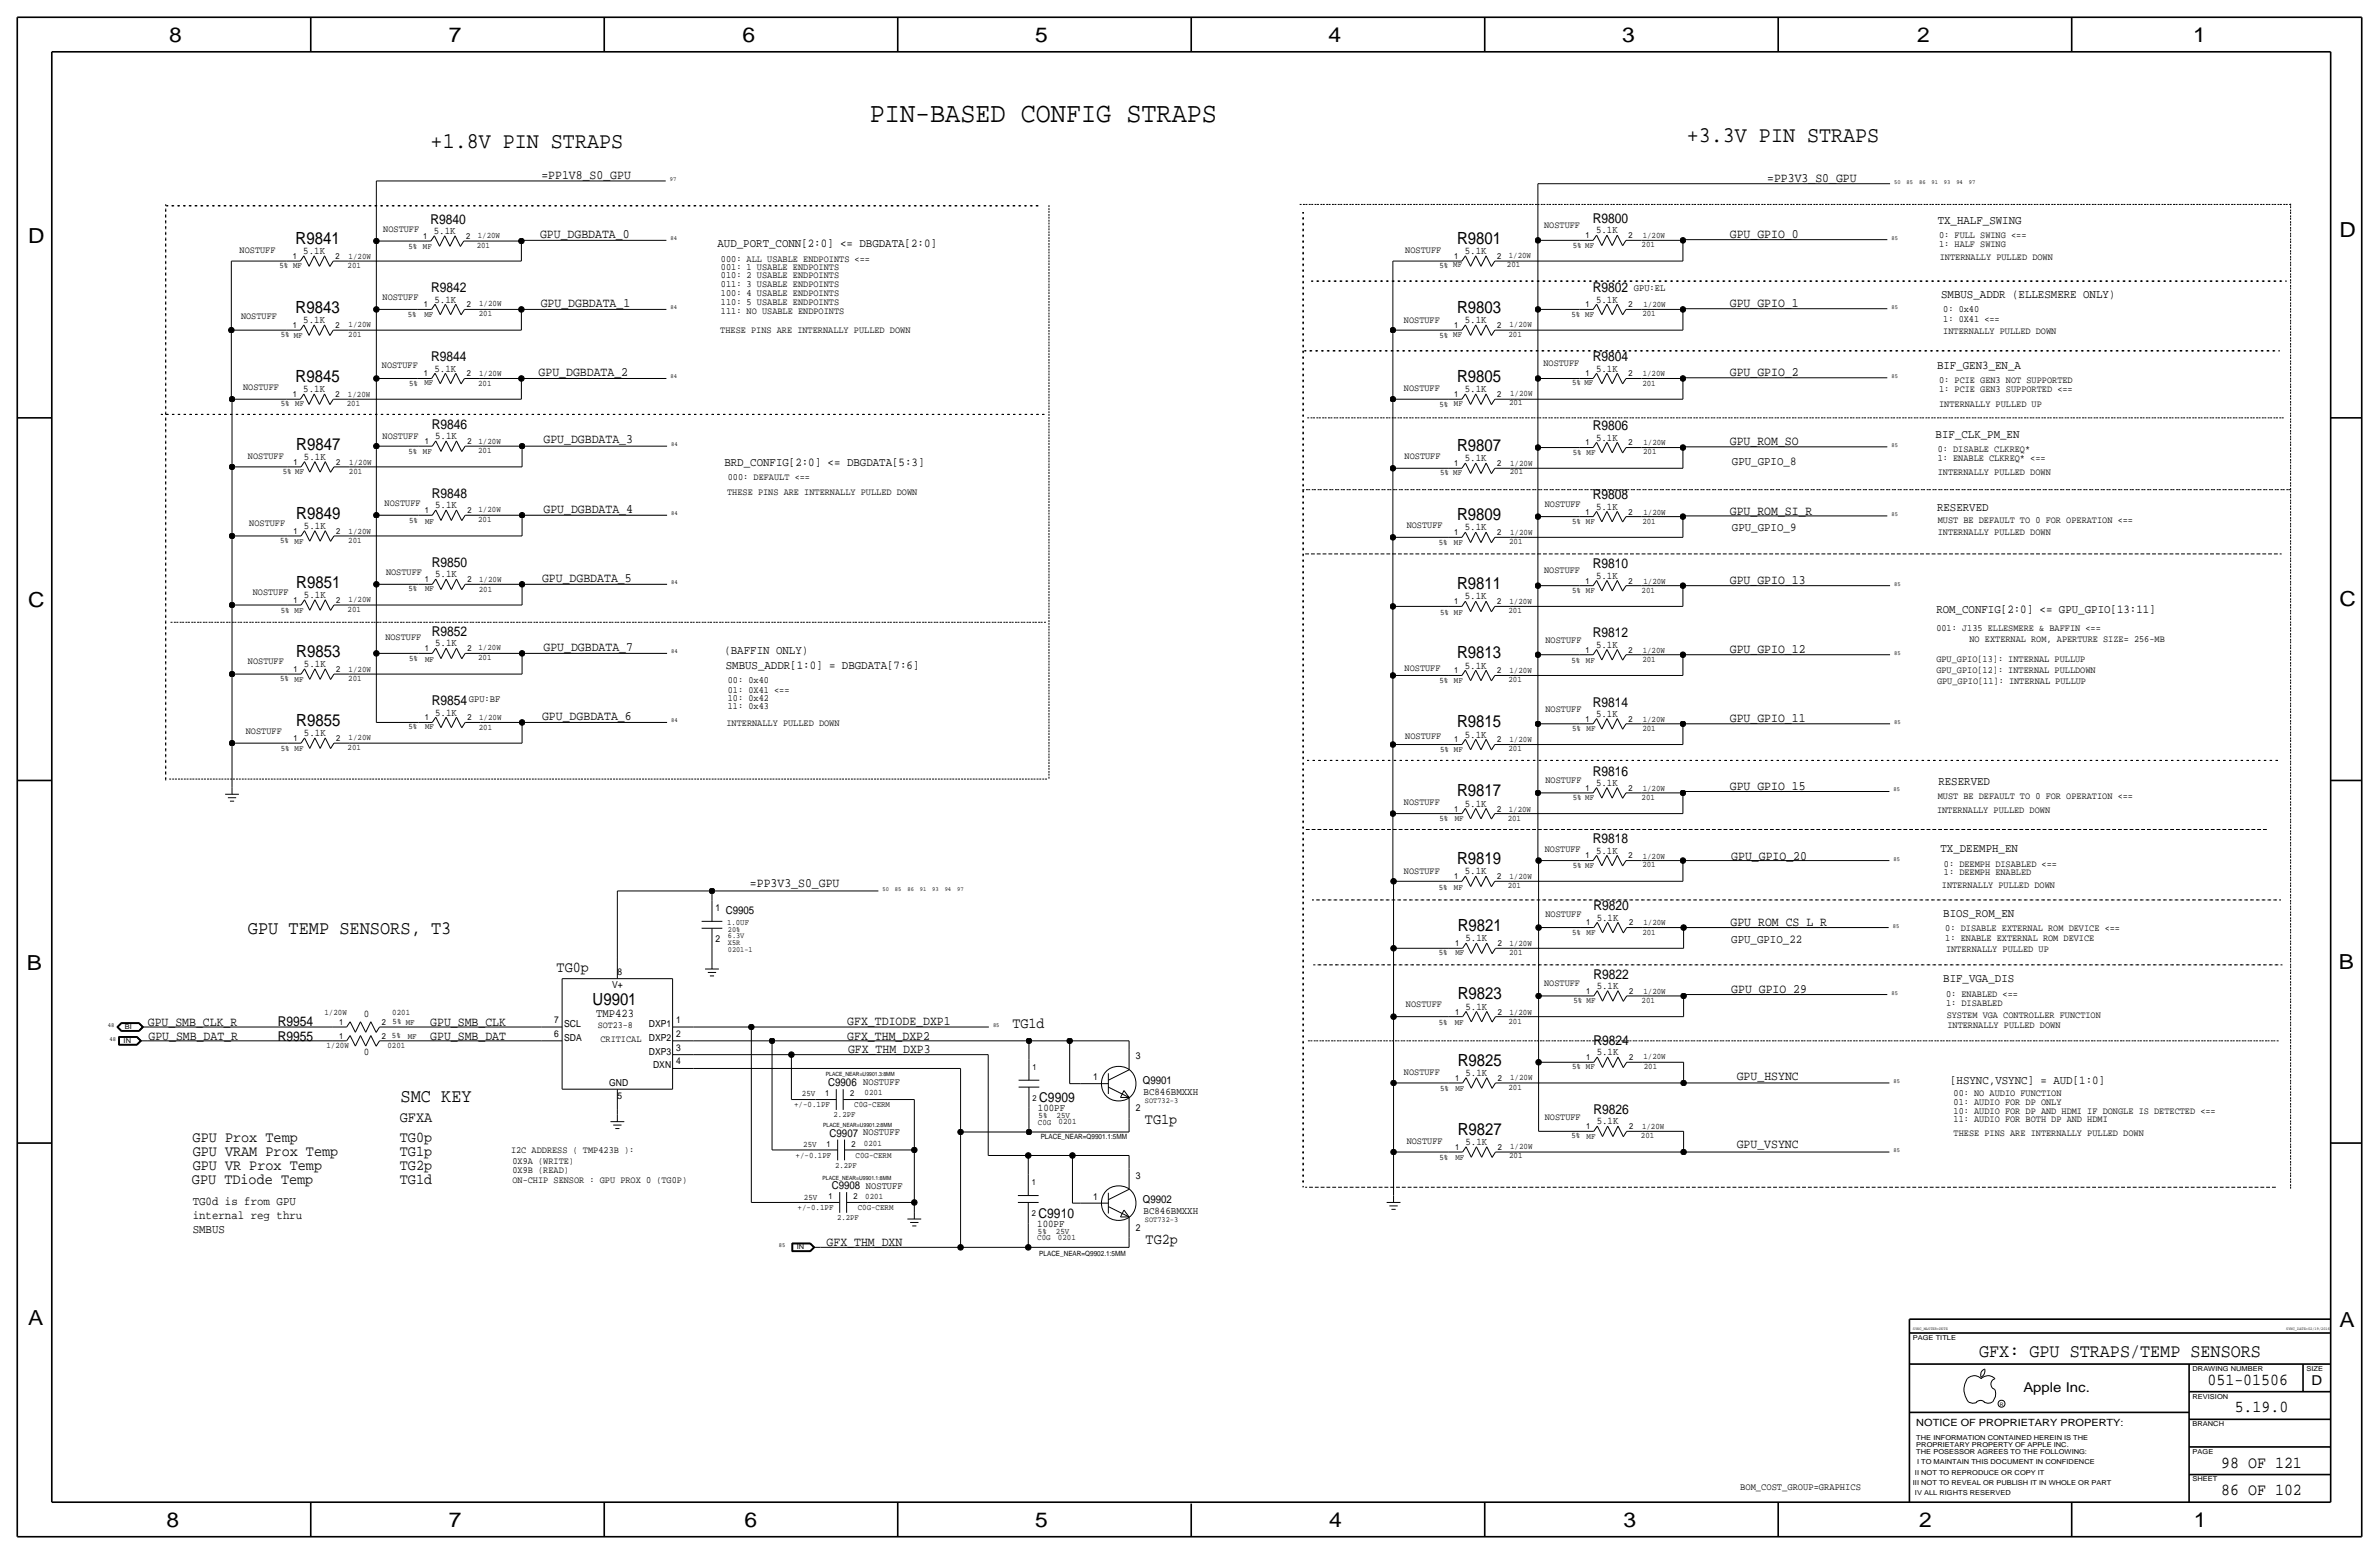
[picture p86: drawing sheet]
<svg xmlns="http://www.w3.org/2000/svg" width="875mm" height="572mm" viewBox="0 0 875 572" stroke-linecap="round" stroke-linejoin="round" font-family="sans-serif">
<defs><g id="words">
<text font-size="10.4" x="319.9" y="44.7">PIN-BASED CONFIG STRAPS</text>
<g font-size="8.3">
<text x="620.4" y="52.3">+3.3V PIN STRAPS</text>
<text x="158.4" y="54.6">+1.8V PIN STRAPS</text>
</g>
<g font-size="7.6">
<text x="62.2" y="15.5">8</text>
<text x="165.1" y="15.5">7</text>
<text x="273" y="15.5">6</text>
<text x="380.7" y="15.5">5</text>
<text x="488.7" y="15.5">4</text>
<text x="596.6" y="15.5">3</text>
<text x="705.1" y="15.5">2</text>
<text x="806.7" y="15.5">1</text>
<text x="10.4" y="89.4">D</text>
<text x="860.5" y="87.1">D</text>
<text x="10.4" y="223.3">C</text>
<text x="860.6" y="222.8">C</text>
<text x="9.9" y="356.6">B</text>
<text x="860.3" y="356.4">B</text>
<text x="10.4" y="487.4">A</text>
<text x="860.6" y="488.2">A</text>
<text x="61.2" y="561.6">8</text>
<text x="165.1" y="561.6">7</text>
<text x="273.8" y="561.6">6</text>
<text x="380.7" y="561.6">5</text>
<text x="488.9" y="561.6">4</text>
<text x="597.2" y="561.6">3</text>
<text x="705.9" y="561.6">2</text>
<text x="806.9" y="561.6">1</text>
</g>
<g font-size="7">
<text x="91.2" y="343.7">GPU TEMP SENSORS, T3</text>
<text x="147.3" y="405.4">SMC KEY</text>
</g>
<text font-size="6.9" x="728" y="499.1">GFX: GPU STRAPS/TEMP SENSORS</text>
<g font-size="6.2">
<text x="108.7" y="89.7">R9841</text>
<text x="536" y="89.7">R9801</text>
<text x="108.7" y="115.1">R9843</text>
<text x="536" y="115.1">R9803</text>
<text x="108.7" y="140.5">R9845</text>
<text x="536" y="140.5">R9805</text>
<text x="109" y="165.4">R9847</text>
<text x="536" y="165.9">R9807</text>
<text x="109" y="190.8">R9849</text>
<text x="536" y="191.3">R9809</text>
<text x="109" y="216.2">R9851</text>
<text x="536" y="216.7">R9811</text>
<text x="109" y="241.6">R9853</text>
<text x="536" y="242.1">R9813</text>
<text x="109" y="267">R9855</text>
<text x="536" y="267.5">R9815</text>
<text x="536" y="292.9">R9817</text>
<text x="536" y="317.8">R9819</text>
<text x="536.2" y="342.4">R9821</text>
<text x="218" y="369.6">U9901</text>
<text x="536.2" y="367.5">R9823</text>
<text x="536.2" y="391.9">R9825</text>
<text x="536.2" y="417.3">R9827</text>
<text x="811.9" y="509.3">051-01506</text>
<text x="822" y="519.4">5.19.0</text>
<text x="817" y="539.7">98 OF 121</text>
<text x="817" y="549.9">86 OF 102</text>
</g>
<g font-size="5.6">
<text x="204.7" y="357.4">TG0p</text>
<text x="372.4" y="377.9">TG1d</text>
<text x="147.1" y="412.5">GFXA</text>
<text x="421.1" y="413.5">TG1p</text>
<text x="70.9" y="420.1">GPU Prox Temp</text>
<text x="70.9" y="425.2">GPU VRAM Prox Temp</text>
<text x="147.1" y="420.1">TG0p</text>
<text x="147.1" y="425.2">TG1p</text>
<text x="70.9" y="430.3">GPU VR Prox Temp</text>
<text x="147.1" y="430.3">TG2p</text>
<text x="70.6" y="435.4">GPU TDiode Temp</text>
<text x="147.1" y="435.4">TG1d</text>
<text x="421.4" y="457.5">TG2p</text>
</g>
<g font-size="5">
<text x="158.3" y="82.3">R9840</text>
<text x="585.8" y="82">R9800</text>
<text x="158.6" y="107.4">R9842</text>
<text x="585.8" y="107.4">R9802</text>
<text x="158.6" y="132.8">R9844</text>
<text x="585.8" y="132.8">R9804</text>
<text x="158.8" y="157.7">R9846</text>
<text x="585.8" y="158.2">R9806</text>
<text x="158.8" y="183.1">R9848</text>
<text x="585.8" y="183.6">R9808</text>
<text x="158.8" y="208.5">R9850</text>
<text x="585.8" y="209">R9810</text>
<text x="158.8" y="233.9">R9852</text>
<text x="585.8" y="234.4">R9812</text>
<text x="158.8" y="259.3">R9854</text>
<text x="585.8" y="259.8">R9814</text>
<text x="585.8" y="285.2">R9816</text>
<text x="585.8" y="310.1">R9818</text>
<text x="586.1" y="334.8">R9820</text>
<text x="586.1" y="359.9">R9822</text>
<text x="102.2" y="377.4">R9954</text>
<text x="102.2" y="382.8">R9955</text>
<text x="586.1" y="384.3">R9824</text>
<text x="382.3" y="405.4">C9909</text>
<text x="586.1" y="409.7">R9826</text>
<text x="382" y="447.8">C9910</text>
<text x="850.2" y="509.3">D</text>
<text x="744.2" y="511.8">Apple Inc.</text>
</g>
<g font-size="4.7">
<text x="199.1" y="65.8">=PP1V8_S0_GPU</text>
<text x="650" y="66.8">=PP3V3_S0_GPU</text>
<text x="198.6" y="87.6">GPU_DGBDATA_0</text>
<text x="636.3" y="87.6">GPU_GPIO_0</text>
<text x="198.9" y="112.8">GPU_DGBDATA_1</text>
<text x="636.3" y="113">GPU_GPIO_1</text>
<text x="198.1" y="138.2">GPU_DGBDATA_2</text>
<text x="636.3" y="138.4">GPU_GPIO_2</text>
<text x="199.9" y="162.8">GPU_DGBDATA_3</text>
<text x="636.3" y="163.8">GPU_ROM_SO</text>
<text x="199.9" y="188.7">GPU_DGBDATA_4</text>
<text x="636.3" y="189.2">GPU_ROM_SI_R</text>
<text x="199.4" y="213.9">GPU_DGBDATA_5</text>
<text x="636.3" y="214.9">GPU_GPIO_13</text>
<text x="199.9" y="239.5">GPU_DGBDATA_7</text>
<text x="636.3" y="240.3">GPU_GPIO_12</text>
<text x="199.4" y="264.7">GPU_DGBDATA_6</text>
<text x="636.3" y="265.7">GPU_GPIO_11</text>
<text x="636.3" y="290.6">GPU_GPIO_15</text>
<text x="636.8" y="316.2">GPU_GPIO_20</text>
<text x="275.8" y="326.1">=PP3V3_S0_GPU</text>
<text x="636.5" y="340.6">GPU_ROM_CS_L_R</text>
<text x="636.8" y="365.3">GPU_GPIO_29</text>
<text x="54.4" y="377.4">GPU_SMB_CLK_R</text>
<text x="158.2" y="377.4">GPU_SMB_CLK</text>
<text x="311.7" y="376.9">GFX_TDIODE_DXP1</text>
<text x="54.6" y="382.5">GPU_SMB_DAT_R</text>
<text x="158.2" y="382.5">GPU_SMB_DAT</text>
<text x="311.7" y="382.5">GFX_THM_DXP2</text>
<text x="311.9" y="387.1">GFX_THM_DXP3</text>
<text x="638.8" y="397.3">GPU_HSYNC</text>
<text x="638.8" y="422.1">GPU_VSYNC</text>
<text x="304" y="458.2">GFX_THM_DXN</text>
</g>
<g font-size="4.4">
<text x="712.7" y="82.6">TX_HALF_SWING</text>
<text x="263.9" y="90.9">AUD_PORT_CONN[2:0] &lt;= DBGDATA[2:0]</text>
<text x="714" y="109.7">SMBUS_ADDR (ELLESMERE ONLY)</text>
<text x="712.5" y="135.6">BIF_GEN3_EN_A</text>
<text x="712" y="161">BIF_CLK_PM_EN</text>
<text x="266.4" y="171.2">BRD_CONFIG[2:0] &lt;= DBGDATA[5:3]</text>
<text x="637" y="170.9">GPU_GPIO_8</text>
<text x="712.5" y="188">RESERVED</text>
<text x="637" y="195.3">GPU_GPIO_9</text>
<text x="712.2" y="225.6">ROM_CONFIG[2:0] &lt;= GPU_GPIO[13:11]</text>
<text x="266.4" y="240.5">(BAFFIN ONLY)</text>
<text x="267" y="246.1">SMBUS_ADDR[1:0] = DBGDATA[7:6]</text>
<text x="713" y="288.8">RESERVED</text>
<text x="713.7" y="313.4">TX_DEEMPH_EN</text>
<text x="714.8" y="337.3">BIOS_ROM_EN</text>
<text x="636.8" y="347">GPU_GPIO_22</text>
<text x="714.8" y="361.2">BIF_VGA_DIS</text>
<text x="219.3" y="374.1">TMP423</text>
<text x="717.3" y="398.5">[HSYNC,VSYNC] = AUD[1:0]</text>
<text x="70.9" y="443.2">TG0d is from GPU</text>
<text x="70.9" y="448.3">internal reg thru</text>
<text x="70.9" y="453.4">SMBUS</text>
</g>
<g font-size="4">
<text x="267" y="336.3">C9905</text>
<text x="304.6" y="399.5">C9906 NOSTUFF</text>
<text x="420.4" y="398.5">Q9901</text>
<text x="305.2" y="418.1">C9907 NOSTUFF</text>
<text x="305.9" y="437.4">C9908 NOSTUFF</text>
<text x="420.4" y="442.5">Q9902</text>
</g>
<g font-size="3.8">
<text x="159.6" y="86.1">5.1K</text>
<text x="587" y="85.9">5.1K</text>
<text x="111.5" y="93.5">5.1K</text>
<text x="538.8" y="93.5">5.1K</text>
<text x="159.8" y="111.3">5.1K</text>
<text x="587" y="111.3">5.1K</text>
<text x="111.5" y="118.9">5.1K</text>
<text x="538.8" y="118.9">5.1K</text>
<text x="159.8" y="136.7">5.1K</text>
<text x="587" y="136.7">5.1K</text>
<text x="111.5" y="144.3">5.1K</text>
<text x="538.8" y="144.3">5.1K</text>
<text x="160.1" y="161.5">5.1K</text>
<text x="587" y="162.1">5.1K</text>
<text x="111.8" y="169.2">5.1K</text>
<text x="538.8" y="169.7">5.1K</text>
<text x="160.1" y="186.9">5.1K</text>
<text x="587" y="187.5">5.1K</text>
<text x="111.8" y="194.6">5.1K</text>
<text x="538.8" y="195.1">5.1K</text>
<text x="160.1" y="212.3">5.1K</text>
<text x="587" y="212.9">5.1K</text>
<text x="111.8" y="220">5.1K</text>
<text x="538.8" y="220.5">5.1K</text>
<text x="160.1" y="237.7">5.1K</text>
<text x="587" y="238.3">5.1K</text>
<text x="111.8" y="245.4">5.1K</text>
<text x="538.8" y="245.9">5.1K</text>
<text x="160.1" y="263.1">5.1K</text>
<text x="587" y="263.7">5.1K</text>
<text x="111.8" y="270.8">5.1K</text>
<text x="538.8" y="271.3">5.1K</text>
<text x="587" y="289.1">5.1K</text>
<text x="538.8" y="296.7">5.1K</text>
<text x="587" y="313.9">5.1K</text>
<text x="538.8" y="321.6">5.1K</text>
<text x="587.3" y="338.6">5.1K</text>
<text x="539" y="346.2">5.1K</text>
<text x="587.3" y="363.7">5.1K</text>
<text x="539" y="371.3">5.1K</text>
<text x="133.9" y="373.9">0</text>
<text x="133.9" y="387.9">0</text>
<text x="587.3" y="388.1">5.1K</text>
<text x="539" y="395.7">5.1K</text>
<text x="420.6" y="402.6">BC846BMXXH</text>
<text x="381.8" y="408.7">100PF</text>
<text x="587.3" y="413.5">5.1K</text>
<text x="539" y="421.1">5.1K</text>
<text x="420.6" y="446.6">BC846BMXXH</text>
<text x="381.5" y="451.1">100PF</text>
</g>
<text font-size="3.7" x="704.8" y="524.5">NOTICE OF PROPRIETARY PROPERTY:</text>
<g font-size="3.6">
<text x="601" y="106.9">GPU:EL</text>
<text x="172.5" y="258.1">GPU:BF</text>
<text x="640.1" y="548.1">BOM_COST_GROUP=GRAPHICS</text>
</g>
<g font-size="3.5">
<text x="567.9" y="83.8">NOSTUFF</text>
<text x="141" y="85.3">NOSTUFF</text>
<text x="713.2" y="87.4">0: FULL SWING &lt;==</text>
<text x="88.1" y="93">NOSTUFF</text>
<text x="516.9" y="93">NOSTUFF</text>
<text x="713.2" y="90.9">1: HALF SWING</text>
<text x="713.5" y="95.5">INTERNALLY PULLED DOWN</text>
<text x="265.2" y="96.3">000: ALL USABLE ENDPOINTS &lt;==</text>
<text x="265.2" y="99.3">001: 1 USABLE ENDPOINTS</text>
<text x="265.2" y="105.4">011: 3 USABLE ENDPOINTS</text>
<text x="265.2" y="102.4">010: 2 USABLE ENDPOINTS</text>
<text x="140.7" y="110.5">NOSTUFF</text>
<text x="265.2" y="112">110: 5 USABLE ENDPOINTS</text>
<text x="265.2" y="108.7">100: 4 USABLE ENDPOINTS</text>
<text x="88.6" y="117.3">NOSTUFF</text>
<text x="265.2" y="115.6">111: NO USABLE ENDPOINTS</text>
<text x="516.4" y="118.9">NOSTUFF</text>
<text x="714.8" y="114.8">0: 0x40</text>
<text x="714.8" y="118.4">1: 0X41 &lt;==</text>
<text x="264.9" y="122.4">THESE PINS ARE INTERNALLY PULLED DOWN</text>
<text x="714.8" y="122.9">INTERNALLY PULLED DOWN</text>
<text x="140.5" y="135.4">NOSTUFF</text>
<text x="567.7" y="134.6">NOSTUFF</text>
<text x="89.4" y="143.5">NOSTUFF</text>
<text x="516.4" y="143.8">NOSTUFF</text>
<text x="713.2" y="140.7">0: PCIE GEN3 NOT SUPPORTED</text>
<text x="713.2" y="144.3">1: PCIE GEN3 SUPPORTED &lt;==</text>
<text x="713.2" y="149.6">INTERNALLY PULLED UP</text>
<text x="140.7" y="161.3">NOSTUFF</text>
<text x="712.7" y="166.1">0: DISABLE CLKREQ*</text>
<text x="91.2" y="168.9">NOSTUFF</text>
<text x="516.6" y="168.7">NOSTUFF</text>
<text x="712.7" y="169.7">1: ENABLE CLKREQ* &lt;==</text>
<text x="267.7" y="176.5">000: DEFAULT &lt;==</text>
<text x="712.7" y="174.7">INTERNALLY PULLED DOWN</text>
<text x="141.5" y="185.9">NOSTUFF</text>
<text x="267.5" y="181.9">THESE PINS ARE INTERNALLY PULLED DOWN</text>
<text x="568.2" y="186.4">NOSTUFF</text>
<text x="91.7" y="193.5">NOSTUFF</text>
<text x="517.4" y="194.1">NOSTUFF</text>
<text x="712.7" y="192.3">MUST BE DEFAULT TO 0 FOR OPERATION &lt;==</text>
<text x="712.7" y="196.8">INTERNALLY PULLED DOWN</text>
<text x="142" y="211.3">NOSTUFF</text>
<text x="567.9" y="210.8">NOSTUFF</text>
<text x="93" y="218.7">NOSTUFF</text>
<text x="712.2" y="232.2">001: J135 ELLESMERE &amp; BAFFIN &lt;==</text>
<text x="141.7" y="235.2">NOSTUFF</text>
<text x="568.5" y="236.5">NOSTUFF</text>
<text x="724.4" y="236">NO EXTERNAL ROM, APERTURE SIZE= 256-MB</text>
<text x="91.2" y="244.3">NOSTUFF</text>
<text x="712.2" y="243.6">GPU_GPIO[13]: INTERNAL PULLUP</text>
<text x="267.7" y="251.2">00: 0x40</text>
<text x="516.6" y="246.9">NOSTUFF</text>
<text x="712.2" y="247.7">GPU_GPIO[12]: INTERNAL PULLDOWN</text>
<text x="712.5" y="251.5">GPU_GPIO[11]: INTERNAL PULLUP</text>
<text x="267.7" y="254.8">01: 0X41 &lt;==</text>
<text x="267.7" y="257.8">10: 0x42</text>
<text x="267.7" y="260.9">11: 0x43</text>
<text x="568.5" y="261.9">NOSTUFF</text>
<text x="267.2" y="267">INTERNALLY PULLED DOWN</text>
<text x="90.4" y="270">NOSTUFF</text>
<text x="516.9" y="271.8">NOSTUFF</text>
<text x="568.5" y="287.8">NOSTUFF</text>
<text x="712.7" y="293.9">MUST BE DEFAULT TO 0 FOR OPERATION &lt;==</text>
<text x="516.4" y="296.2">NOSTUFF</text>
<text x="712.5" y="299">INTERNALLY PULLED DOWN</text>
<text x="568.2" y="313.2">NOSTUFF</text>
<text x="516.4" y="321.6">NOSTUFF</text>
<text x="715" y="321.8">1: DEEMPH ENABLED</text>
<text x="715" y="318.8">0: DEEMPH DISABLED &lt;==</text>
<text x="714.2" y="326.4">INTERNALLY PULLED DOWN</text>
<text x="263.1" y="335">1</text>
<text x="568.5" y="337.3">NOSTUFF</text>
<text x="263.1" y="346.5">2</text>
<text x="715.5" y="342.4">0: DISABLE EXTERNAL ROM DEVICE &lt;==</text>
<text x="715.5" y="345.9">1: ENABLE EXTERNAL ROM DEVICE</text>
<text x="715.8" y="350.3">INTERNALLY PULLED UP</text>
<text x="227.1" y="358.4">8</text>
<text x="225.1" y="363.2">V+</text>
<text x="567.9" y="362.7">NOSTUFF</text>
<text x="517.1" y="370.3">NOSTUFF</text>
<text x="715.8" y="366.5">0: ENABLED &lt;==</text>
<text x="715.8" y="370.1">1: DISABLED</text>
<text x="203.8" y="376.2">7</text>
<text x="207.5" y="377.7">SCL</text>
<text x="238.7" y="377.7">DXP1</text>
<text x="248.7" y="376.2">1</text>
<text x="716" y="374.4">SYSTEM VGA CONTROLLER FUNCTION</text>
<text x="716.3" y="378">INTERNALLY PULLED DOWN</text>
<text x="203.8" y="381.3">6</text>
<text x="207.5" y="382.8">SDA</text>
<text x="219.8" y="378.2">SOT23-8</text>
<text x="220.8" y="383">CRITICAL</text>
<text x="238.7" y="382.8">DXP2</text>
<text x="248.7" y="381.3">2</text>
<text x="238.7" y="387.9">DXP3</text>
<text x="248.7" y="386.3">3</text>
<text x="417.8" y="389.6">3</text>
<text x="240.2" y="392.9">DXN</text>
<text x="248.7" y="391.4">4</text>
<text x="516.4" y="395.5">NOSTUFF</text>
<text x="224.1" y="399.3">GND</text>
<text x="402.1" y="397.3">1</text>
<text x="227.1" y="404.1">5</text>
<text x="718.6" y="406.4">01: AUDIO FOR DP ONLY</text>
<text x="718.6" y="403.1">00: NO AUDIO FUNCTION</text>
<text x="417.8" y="408.7">2</text>
<text x="568.2" y="412">NOSTUFF</text>
<text x="718.6" y="409.7">10: AUDIO FOR DP AND HDMI IF DONGLE IS DETECTED &lt;==</text>
<text x="718.6" y="412.8">11: AUDIO FOR BOTH DP AND HDMI</text>
<text x="718.6" y="417.8">THESE PINS ARE INTERNALLY PULLED DOWN</text>
<text x="188" y="424.2">I2C ADDRESS ( TMP423B ):</text>
<text x="517.4" y="420.6">NOSTUFF</text>
<text x="188.5" y="428.2">0X9A (WRITE)</text>
<text x="188.5" y="431.3">0X9B (READ)</text>
<text x="188.5" y="435.1">ON-CHIP SENSOR : GPU PROX 0 (TG0P)</text>
<text x="417.8" y="433.6">3</text>
<text x="402.1" y="441.2">1</text>
<text x="417.8" y="452.6">2</text>
</g>
<g font-size="3.1">
<text x="155.7" y="87.9">1</text>
<text x="171.4" y="87.9">2</text>
<text x="175.7" y="87.4">1/20W</text>
<text x="583.2" y="87.6">1</text>
<text x="598.9" y="87.6">2</text>
<text x="604.2" y="87.4">1/20W</text>
<text x="107.7" y="95.3">1</text>
<text x="123.4" y="95.3">2</text>
<text x="128.2" y="95.3">1/20W</text>
<text x="150.2" y="91.4">5% MF</text>
<text x="175.3" y="91.2">201</text>
<text x="534.9" y="95.3">1</text>
<text x="550.7" y="95.3">2</text>
<text x="554.9" y="95">1/20W</text>
<text x="578.5" y="91.2">5% MF</text>
<text x="603.8" y="90.9">201</text>
<text x="102.7" y="98.6">5% MF</text>
<text x="127.8" y="98.6">201</text>
<text x="529.5" y="98.6">5% MF</text>
<text x="554.3" y="98.3">201</text>
<text x="156" y="113">1</text>
<text x="171.7" y="113">2</text>
<text x="176.2" y="112.5">1/20W</text>
<text x="583.2" y="113">1</text>
<text x="598.9" y="113">2</text>
<text x="604.5" y="112.8">1/20W</text>
<text x="150" y="116.6">5%</text>
<text x="156.1" y="116.6">MF</text>
<text x="176.1" y="116.3">201</text>
<text x="578" y="116.6">5% MF</text>
<text x="604.1" y="116.3">201</text>
<text x="103.3" y="124">5% MF</text>
<text x="107.7" y="120.6">1</text>
<text x="123.4" y="120.6">2</text>
<text x="128.1" y="124">201</text>
<text x="128.2" y="120.4">1/20W</text>
<text x="529.5" y="124.2">5% MF</text>
<text x="534.9" y="120.7">1</text>
<text x="550.7" y="120.7">2</text>
<text x="554.8" y="124">201</text>
<text x="555.2" y="120.4">1/20W</text>
<text x="150.5" y="142">5%</text>
<text x="156" y="138.4">1</text>
<text x="156.1" y="141.7">MF</text>
<text x="171.7" y="138.4">2</text>
<text x="175.8" y="142">201</text>
<text x="176.2" y="138.2">1/20W</text>
<text x="578.2" y="141.7">5% MF</text>
<text x="583.2" y="138.4">1</text>
<text x="598.9" y="138.4">2</text>
<text x="604.1" y="142">201</text>
<text x="604.2" y="138.2">1/20W</text>
<text x="103.3" y="149.4">5% MF</text>
<text x="107.7" y="146.1">1</text>
<text x="123.4" y="146.1">2</text>
<text x="127.6" y="149.4">201</text>
<text x="128" y="146.1">1/20W</text>
<text x="529.5" y="149.6">5% MF</text>
<text x="534.9" y="146">1</text>
<text x="550.7" y="146">2</text>
<text x="555.1" y="149.1">201</text>
<text x="555.4" y="145.8">1/20W</text>
<text x="150.2" y="166.9">5% MF</text>
<text x="156.2" y="163.3">1</text>
<text x="172" y="163.3">2</text>
<text x="175.8" y="166.6">201</text>
<text x="176" y="163.3">1/20W</text>
<text x="578.5" y="167.4">5% MF</text>
<text x="583.2" y="163.8">1</text>
<text x="598.9" y="163.8">2</text>
<text x="604.3" y="167.1">201</text>
<text x="604.5" y="163.6">1/20W</text>
<text x="107.9" y="170.9">1</text>
<text x="123.7" y="170.9">2</text>
<text x="128.5" y="170.9">1/20W</text>
<text x="534.9" y="171.5">1</text>
<text x="550.7" y="171.5">2</text>
<text x="555.4" y="171.2">1/20W</text>
<text x="104" y="174.2">5% MF</text>
<text x="128.3" y="174.2">201</text>
<text x="529.7" y="174.8">5% MF</text>
<text x="555.3" y="174.5">201</text>
<text x="156.2" y="188.7">1</text>
<text x="172" y="188.7">2</text>
<text x="176" y="188.2">1/20W</text>
<text x="583.2" y="189.2">1</text>
<text x="598.9" y="189.2">2</text>
<text x="604.5" y="189.2">1/20W</text>
<text x="107.9" y="196.3">1</text>
<text x="123.7" y="196.3">2</text>
<text x="128.2" y="196.3">1/20W</text>
<text x="150.5" y="192.3">5%</text>
<text x="156.3" y="192.5">MF</text>
<text x="175.8" y="192">201</text>
<text x="534.9" y="196.9">1</text>
<text x="550.7" y="196.9">2</text>
<text x="555.4" y="196.6">1/20W</text>
<text x="578.2" y="192.8">5% MF</text>
<text x="604.1" y="192.8">201</text>
<text x="103" y="199.6">5% MF</text>
<text x="128.1" y="199.6">201</text>
<text x="529.2" y="200.4">5%</text>
<text x="534.8" y="200.4">MF</text>
<text x="555.1" y="199.9">201</text>
<text x="156.2" y="214.1">1</text>
<text x="172" y="214.1">2</text>
<text x="176.2" y="213.9">1/20W</text>
<text x="583.2" y="214.6">1</text>
<text x="598.9" y="214.6">2</text>
<text x="604.5" y="214.6">1/20W</text>
<text x="107.9" y="221.7">1</text>
<text x="123.7" y="221.7">2</text>
<text x="128.2" y="221.5">1/20W</text>
<text x="150.2" y="217.4">5%</text>
<text x="156.3" y="217.2">MF</text>
<text x="176.1" y="217.7">201</text>
<text x="578.2" y="218.2">5% MF</text>
<text x="603.8" y="218.2">201</text>
<text x="103.3" y="225.3">5% MF</text>
<text x="127.8" y="225">201</text>
<text x="529.7" y="226.1">5% MF</text>
<text x="534.9" y="222.3">1</text>
<text x="550.7" y="222.3">2</text>
<text x="554.8" y="225.6">201</text>
<text x="555.2" y="222.3">1/20W</text>
<text x="156.2" y="239.5">1</text>
<text x="172" y="239.5">2</text>
<text x="176" y="239">1/20W</text>
<text x="150.5" y="243.1">5%</text>
<text x="156.3" y="243.3">MF</text>
<text x="175.8" y="242.8">201</text>
<text x="578" y="243.8">5% MF</text>
<text x="583.2" y="240">1</text>
<text x="598.9" y="240">2</text>
<text x="604.1" y="243.3">201</text>
<text x="604.2" y="240">1/20W</text>
<text x="103" y="250.4">5% MF</text>
<text x="107.9" y="247.1">1</text>
<text x="123.7" y="247.1">2</text>
<text x="128.1" y="250.4">201</text>
<text x="128.2" y="247.1">1/20W</text>
<text x="529.5" y="251.2">5% MF</text>
<text x="534.9" y="247.6">1</text>
<text x="550.7" y="247.6">2</text>
<text x="554.8" y="251">201</text>
<text x="555.2" y="247.6">1/20W</text>
<text x="150.2" y="268.2">5%</text>
<text x="156.2" y="264.9">1</text>
<text x="156.3" y="268">MF</text>
<text x="172" y="264.9">2</text>
<text x="176.1" y="268.5">201</text>
<text x="176.2" y="264.7">1/20W</text>
<text x="578.2" y="269">5% MF</text>
<text x="583.2" y="265.4">1</text>
<text x="598.9" y="265.4">2</text>
<text x="604.1" y="268.7">201</text>
<text x="604.2" y="265.4">1/20W</text>
<text x="107.9" y="272.5">1</text>
<text x="123.7" y="272.5">2</text>
<text x="127.8" y="275.8">201</text>
<text x="128.2" y="272.3">1/20W</text>
<text x="534.9" y="273.1">1</text>
<text x="550.7" y="273.1">2</text>
<text x="555.2" y="272.8">1/20W</text>
<text x="103.3" y="276.1">5% MF</text>
<text x="529.7" y="276.6">5% MF</text>
<text x="554.8" y="276.1">201</text>
<text x="583.2" y="290.8">1</text>
<text x="598.9" y="290.8">2</text>
<text x="604.2" y="290.8">1/20W</text>
<text x="534.9" y="298.5">1</text>
<text x="550.7" y="298.5">2</text>
<text x="554.9" y="298.5">1/20W</text>
<text x="578.5" y="294.1">5% MF</text>
<text x="603.8" y="294.1">201</text>
<text x="529.5" y="302">5%</text>
<text x="535.1" y="302">MF</text>
<text x="554.5" y="301.8">201</text>
<text x="583.2" y="315.7">1</text>
<text x="598.9" y="315.7">2</text>
<text x="604.2" y="315.7">1/20W</text>
<text x="534.9" y="323.3">1</text>
<text x="550.7" y="323.3">2</text>
<text x="555.2" y="323.3">1/20W</text>
<text x="578.5" y="319.3">5% MF</text>
<text x="604.1" y="319">201</text>
<text x="529.2" y="327.2">5%</text>
<text x="534.8" y="327.2">MF</text>
<text x="554.5" y="326.4">201</text>
<text x="583.4" y="340.4">1</text>
<text x="599.2" y="340.4">2</text>
<text x="604.5" y="340.4">1/20W</text>
<text x="535.2" y="348">1</text>
<text x="550.9" y="348">2</text>
<text x="555.2" y="347.7">1/20W</text>
<text x="578.2" y="343.9">5% MF</text>
<text x="604.1" y="343.9">201</text>
<text x="529.2" y="351.3">5%</text>
<text x="535.3" y="351.3">MF</text>
<text x="555.1" y="351.3">201</text>
<text x="583.4" y="365.5">1</text>
<text x="599.2" y="365.5">2</text>
<text x="604.5" y="365.5">1/20W</text>
<text x="578.7" y="368.8">5% MF</text>
<text x="603.8" y="368.8">201</text>
<text x="119.3" y="373.4">1/20W</text>
<text x="124.7" y="376.9">1</text>
<text x="140.5" y="376.9">2</text>
<text x="144.3" y="373.4">0201</text>
<text x="144.4" y="376.7">5% MF</text>
<text x="529.2" y="376.9">5%</text>
<text x="535.1" y="376.9">MF</text>
<text x="535.2" y="373.1">1</text>
<text x="550.9" y="373.1">2</text>
<text x="554.8" y="376.7">201</text>
<text x="555.2" y="373.1">1/20W</text>
<text x="124.7" y="382">1</text>
<text x="140.5" y="382">2</text>
<text x="144.1" y="381.8">5%</text>
<text x="150" y="382">MF</text>
<text x="120.1" y="385.6">1/20W</text>
<text x="142.5" y="385.6">0201</text>
<text x="583.4" y="389.9">1</text>
<text x="599.2" y="389.9">2</text>
<text x="604.5" y="389.6">1/20W</text>
<text x="379.7" y="393.4">1</text>
<text x="578.2" y="393.2">5% MF</text>
<text x="604.6" y="393.2">201</text>
<text x="529.7" y="401.1">5%</text>
<text x="535.2" y="397.5">1</text>
<text x="535.3" y="401.1">MF</text>
<text x="550.9" y="397.5">2</text>
<text x="554.8" y="400.8">201</text>
<text x="555.4" y="397.3">1/20W</text>
<text x="292.1" y="407.2">+/-0.1PF</text>
<text x="295" y="403.1">25V</text>
<text x="303.5" y="403.1">1</text>
<text x="312.7" y="403.1">2</text>
<text x="314.2" y="407.2">C0G-CERM</text>
<text x="318" y="402.8">0201</text>
<text x="379.7" y="404.9">2</text>
<text x="381.8" y="413.8">C0G</text>
<text x="382" y="411.2">5%</text>
<text x="388.6" y="411.2">25V</text>
<text x="389.4" y="413.5">0201</text>
<text x="578" y="418.6">5%</text>
<text x="583.4" y="415.3">1</text>
<text x="583.6" y="418.8">MF</text>
<text x="599.2" y="415.3">2</text>
<text x="603.6" y="418.6">201</text>
<text x="604" y="415.3">1/20W</text>
<text x="292.6" y="425.7">+/-0.1PF</text>
<text x="295.5" y="421.6">25V</text>
<text x="304" y="421.6">1</text>
<text x="313.2" y="421.6">2</text>
<text x="314.7" y="425.7">C0G-CERM</text>
<text x="317.8" y="421.4">0201</text>
<text x="535.2" y="422.9">1</text>
<text x="550.9" y="422.9">2</text>
<text x="555.1" y="426">201</text>
<text x="555.4" y="422.7">1/20W</text>
<text x="529.5" y="426.5">5%</text>
<text x="535.3" y="426.5">MF</text>
<text x="379.5" y="435.9">1</text>
<text x="295.7" y="441.2">25V</text>
<text x="304.8" y="440.9">1</text>
<text x="313.9" y="440.9">2</text>
<text x="318.3" y="440.9">0201</text>
<text x="293.4" y="445">+/-0.1PF</text>
<text x="315.5" y="445">C0G-CERM</text>
<text x="379.5" y="447.3">2</text>
<text x="381.8" y="453.6">5%</text>
<text x="388.4" y="453.6">25V</text>
<text x="389.1" y="455.9">0201</text>
<text x="381.5" y="456.2">C0G</text>
</g>
<g font-size="3">
<text x="267.5" y="340.1">1.0UF</text>
<text x="306.6" y="411">2.2PF</text>
<text x="307.1" y="429.5">2.2PF</text>
<text x="307.9" y="448.8">2.2PF</text>
</g>
<g font-size="2.9">
<text x="267.7" y="342.6">20%</text>
<text x="267.7" y="344.9">6.3V</text>
<text x="267.7" y="347.5">X5R</text>
<text x="267.7" y="350">0201-1</text>
<text x="421.1" y="405.6">SOT732-3</text>
<text x="421.1" y="449.6">SOT732-3</text>
</g>
<g font-size="2.6">
<text x="382.8" y="418.8">PLACE_NEAR=Q9901.1:5MM</text>
<text x="382.3" y="462">PLACE_NEAR=Q9902.1:5MM</text>
</g>
<g font-size="2.5">
<text x="45.5" y="383.5">IN</text>
<text x="46" y="378.5">BI</text>
<text x="293.1" y="459.5">IN</text>
<text x="703.6" y="492.8">PAGE TITLE</text>
<text x="806.4" y="504.2">DRAWING NUMBER</text>
<text x="848.4" y="504.2">SIZE</text>
<text x="806.4" y="514.4">REVISION</text>
<text x="806.4" y="524.5">BRANCH</text>
<text x="704.8" y="532.1">PROPRIETARY PROPERTY OF APPLE INC.</text>
<text x="704.8" y="529.6">THE INFORMATION CONTAINED HEREIN IS THE</text>
<text x="704.9" y="534.7">THE POSESSOR AGREES TO THE FOLLOWING:</text>
<text x="705.1" y="538.5">I TO MAINTAIN THIS DOCUMENT IN CONFIDENCE</text>
<text x="806.4" y="534.7">PAGE</text>
<text x="704.3" y="542.3">II NOT TO REPRODUCE OR COPY IT</text>
<text x="806.5" y="544.8">SHEET</text>
<text x="703.6" y="546.1">III NOT TO REVEAL OR PUBLISH IT IN WHOLE OR PART</text>
<text x="704.3" y="549.9">IV ALL RIGHTS RESERVED</text>
</g>
<g font-size="2.3">
<text x="246.4" y="66.5">97</text>
<text x="696.7" y="67.6">50</text>
<text x="701.3" y="67.6">85</text>
<text x="705.9" y="67.6">86</text>
<text x="710.4" y="67.6">91</text>
<text x="715" y="67.6">93</text>
<text x="719.6" y="67.6">94</text>
<text x="724.2" y="67.6">97</text>
<text x="246.6" y="88.4">84</text>
<text x="695.7" y="88.1">85</text>
<text x="246.6" y="113.8">84</text>
<text x="695.7" y="113.5">85</text>
<text x="246.6" y="139.2">84</text>
<text x="695.7" y="138.9">85</text>
<text x="246.9" y="164.1">84</text>
<text x="695.7" y="164.3">85</text>
<text x="246.9" y="189.5">84</text>
<text x="695.7" y="189.7">85</text>
<text x="246.9" y="214.9">84</text>
<text x="696.7" y="215.4">85</text>
<text x="246.9" y="240.3">84</text>
<text x="696.7" y="240.8">85</text>
<text x="246.9" y="265.7">84</text>
<text x="696.7" y="266.2">85</text>
<text x="696.5" y="291.1">85</text>
<text x="696.5" y="316.5">85</text>
<text x="324.6" y="327.7">50</text>
<text x="329.2" y="327.7">85</text>
<text x="333.8" y="327.7">86</text>
<text x="338.3" y="327.7">91</text>
<text x="342.9" y="327.7">93</text>
<text x="347.5" y="327.7">94</text>
<text x="352" y="327.7">97</text>
<text x="696.2" y="341.1">85</text>
<text x="695.7" y="365.8">85</text>
<text x="39.7" y="377.7">48</text>
<text x="365.2" y="377.7">85</text>
<text x="40.3" y="382.8">48</text>
<text x="696.5" y="398.3">85</text>
<text x="696.5" y="423.7">85</text>
<text x="286.5" y="458.7">85</text>
</g>
<g font-size="2.1">
<text x="303.8" y="395.7">PLACE_NEAR=U9901.3:8MM</text>
<text x="302.8" y="414.5">PLACE_NEAR=U9901.2:8MM</text>
<text x="302.5" y="434.1">PLACE_NEAR=U9901.1:8MM</text>
</g>
<text font-size="1.8" x="735.6" y="516.9">R</text>
<g font-size="1.5">
<text x="703.6" y="488.9">SYNC_MASTER=PETE</text>
<text x="840.9" y="488.9">SYNC_DATE=02/19/2016</text>
</g>
</g></defs>
<g fill="none" stroke="#000" stroke-width=".37">
<path d="M138.4 66.5v22.1zM138.4 66.5h106.5zM565.7 67.6v20.8zM565.7 67.6h129.5zM85.1 96h20.3zM85.1 96v25.4zM105.4 96h5.1zM111.8 94.1l1.9 3.8zM111.8 94.1l-1.3 1.9zM115.6 94.1l-1.9 3.8zM115.6 94.1l1.9 3.8zM119.4 94.1l-1.9 3.8z"/>
<path d="M119.4 94.1l1.9 3.8zM122.6 96h5.7zM122.6 96l-1.3 2zM128.3 96h63.5zM138.4 88.6v25.2zM138.4 88.6h15zM153.4 88.6h5.1zM159.8 86.7l-1.3 1.9zM159.8 86.7l1.9 3.9zM163.6 86.7l-1.9 3.9zM163.6 86.7l1.9 3.9zM167.4 86.7l-1.9 3.9z"/>
<path d="M167.4 86.7l1.9 3.9zM170.6 88.6l-1.3 2.1zM170.6 88.6h5.7zM176.3 88.6h15.5zM191.8 88.6v7.4zM191.8 88.4v.2zM191.8 88.4h53.3zM512.3 96h20.3zM512.3 96v25.4zM532.6 96h5.1zM539 94.1l1.9 3.8zM539 94.1l-1.3 1.9z"/>
<path d="M542.8 94.1l-1.9 3.8zM542.8 94.1l1.9 3.8zM546.6 94.1l1.9 3.8zM546.6 94.1l-1.9 3.8zM549.8 96h5.7zM549.8 96l-1.3 2zM555.5 96h63.5zM565.7 88.4v25.4zM565.7 88.4h15.2zM580.9 88.4h5.1zM587.2 86.5l2 3.8zM587.2 86.5l-1.2 1.9z"/>
<path d="M591.1 86.5l1.9 3.8zM591.1 86.5l-1.9 3.8zM594.9 86.5l-1.9 3.8zM594.9 86.5l1.9 3.8zM598.1 88.4h5.7zM598.1 88.4l-1.3 2zM603.8 88.4h15.2zM619 88.4v7.6zM619 88.1v.3zM619 88.1h75.2zM111.8 119.5l1.9 3.8zM111.8 119.5l-1.3 1.9z"/>
<path d="M115.6 119.5l-1.9 3.8zM115.6 119.5l1.9 3.8zM119.4 119.5l-1.9 3.8zM119.4 119.5l1.9 3.8zM138.4 113.8v25.4zM138.4 113.8h15.3zM153.7 113.8h5zM160 111.9l-1.3 1.9zM160 111.9l2 3.8zM163.8 111.9l-1.8 3.8zM163.8 111.9l2 3.8zM167.6 111.9l-1.8 3.8z"/>
<path d="M167.6 111.9l2 3.8zM170.8 113.8l-1.2 2zM170.8 113.8h5.7zM176.5 113.8h15.3zM191.8 113.8h53.3zM191.8 113.8v7.6zM539 119.5l1.9 3.8zM539 119.5l-1.3 1.9zM542.8 119.5l-1.9 3.8zM542.8 119.5l1.9 3.8zM546.6 119.5l1.9 3.8zM546.6 119.5l-1.9 3.8z"/>
<path d="M565.7 113.8v25.4zM565.7 113.8h15.2zM580.9 113.8h5.1zM587.2 111.9l2 3.8zM587.2 111.9l-1.2 1.9zM591.1 111.9l1.9 3.8zM591.1 111.9l-1.9 3.8zM594.9 111.9l-1.9 3.8zM594.9 111.9l1.9 3.8zM598.1 113.8h5.7zM598.1 113.8l-1.3 2zM603.8 113.8h15.2z"/>
<path d="M619 113.8v7.6zM619 113.5v.3zM619 113.5h75.2zM85.1 121.4h20.3zM85.1 121.4v25.4zM105.4 121.4h5.1zM122.6 121.4h5.7zM122.6 121.4l-1.3 2zM128.3 121.4h63.5zM138.4 139.2v24.9zM138.4 139.2h15.3zM153.7 139.2h5z"/>
<path d="M160 137.3l-1.3 1.9zM160 137.3l2 3.8zM163.8 137.3l-1.8 3.8zM163.8 137.3l2 3.8zM167.6 137.3l-1.8 3.8zM167.6 137.3l2 3.8zM170.8 139.2l-1.2 2zM170.8 139.2h5.7zM176.5 139.2h15.3zM191.8 139.2h53.3zM191.8 139.2v7.6zM512.3 121.4h20.3z"/>
<path d="M512.3 121.4v25.4zM532.6 121.4h5.1zM549.8 121.4h5.7zM549.8 121.4l-1.3 2zM555.5 121.4h63.5zM565.7 139.2v25.4zM565.7 139.2h15.2zM580.9 139.2h5.1zM587.2 137.3l2 3.8zM587.2 137.3l-1.2 1.9zM591.1 137.3l1.9 3.8zM591.1 137.3l-1.9 3.8z"/>
<path d="M594.9 137.3l-1.9 3.8zM594.9 137.3l1.9 3.8zM598.1 139.2h5.7zM598.1 139.2l-1.3 2zM603.8 139.2h15.2zM619 139.2v7.6zM619 138.9v.3zM619 138.9h75.2zM85.1 146.8h.2zM85.3 146.8h20.1zM85.3 146.8v24.9zM105.4 146.8h5.1z"/>
<path d="M111.8 144.9l1.9 3.8zM111.8 144.9l-1.3 1.9zM115.6 144.9l-1.9 3.8zM115.6 144.9l1.9 3.8zM119.4 144.9l-1.9 3.8zM119.4 144.9l1.9 3.8zM122.6 146.8h5.7zM122.6 146.8l-1.3 2zM128.3 146.8h63.5zM512.3 146.8h20.3zM512.3 146.8v25.4zM532.6 146.8h5.1z"/>
<path d="M539 144.9l1.9 3.8zM539 144.9l-1.3 1.9zM542.8 144.9l-1.9 3.8zM542.8 144.9l1.9 3.8zM546.6 144.9l1.9 3.8zM546.6 144.9l-1.9 3.8zM549.8 146.8h5.7zM549.8 146.8l-1.3 2zM555.5 146.8h63.5zM85.3 171.7h20.4zM85.3 171.7v25.4zM105.7 171.7h5z"/>
<path d="M112 169.8l1.9 3.8zM112 169.8l-1.3 1.9zM115.8 169.8l-1.9 3.8zM115.8 169.8l2 3.8zM119.6 169.8l-1.8 3.8zM119.6 169.8l2 3.8zM122.8 171.7h5.7zM122.8 171.7l-1.2 2zM128.5 171.7h63.5zM138.4 164.1v25.4zM138.4 164.1h15.5zM153.9 164.1h5.1z"/>
<path d="M160.3 162.2l-1.3 1.9zM160.3 162.2l1.9 3.8zM164.1 162.2l-1.9 3.8zM164.1 162.2l1.9 3.8zM167.9 162.2l-1.9 3.8zM167.9 162.2l1.9 3.8zM171.1 164.1l-1.3 2zM171.1 164.1h5.7zM176.8 164.1h15.2zM192 164.1v7.6zM192 164.1h53.4zM512.3 172.2h20.3z"/>
<path d="M512.3 172.2v25.4zM532.6 172.2h5.1zM539 170.3l1.9 3.8zM539 170.3l-1.3 1.9zM542.8 170.3l-1.9 3.8zM542.8 170.3l1.9 3.8zM546.6 170.3l1.9 3.8zM546.6 170.3l-1.9 3.8zM549.8 172.2h5.7zM549.8 172.2l-1.3 2zM555.5 172.2h63.5zM565.7 164.6v25.4z"/>
<path d="M565.7 164.6h15.2zM580.9 164.6h5.1zM587.2 162.7l2 3.8zM587.2 162.7l-1.2 1.9zM591.1 162.7l1.9 3.8zM591.1 162.7l-1.9 3.8zM594.9 162.7l-1.9 3.8zM594.9 162.7l1.9 3.8zM598.1 164.6h5.7zM598.1 164.6l-1.3 2zM603.8 164.6h15.2zM619 164.6v7.6z"/>
<path d="M619 164.3v.3zM619 164.3h75.2zM85.3 197.1h20.4zM85.3 197.1v25.4zM105.7 197.1h5zM112 195.2l1.9 3.8zM112 195.2l-1.3 1.9zM115.8 195.2l-1.9 3.8zM115.8 195.2l2 3.8zM119.6 195.2l-1.8 3.8zM119.6 195.2l2 3.8zM122.8 197.1h5.7z"/>
<path d="M122.8 197.1l-1.2 2zM128.5 197.1h63.5zM138.4 189.5v25.4zM138.4 189.5h15.5zM153.9 189.5h5.1zM160.3 187.6l-1.3 1.9zM160.3 187.6l1.9 3.8zM164.1 187.6l-1.9 3.8zM164.1 187.6l1.9 3.8zM167.9 187.6l-1.9 3.8zM167.9 187.6l1.9 3.8zM171.1 189.5l-1.3 2z"/>
<path d="M171.1 189.5h5.7zM176.8 189.5h15.2zM192 189.5h53.4zM192 189.5v7.6zM512.3 197.6h20.3zM512.3 197.6v25.4zM532.6 197.6h5.1zM539 195.7l1.9 3.8zM539 195.7l-1.3 1.9zM542.8 195.7l-1.9 3.8zM542.8 195.7l1.9 3.8zM546.6 195.7l1.9 3.8z"/>
<path d="M546.6 195.7l-1.9 3.8zM549.8 197.6h5.7zM549.8 197.6l-1.3 2zM555.5 197.6h63.5zM565.7 190v25.4zM565.7 190h15.2zM580.9 190h5.1zM587.2 188.1l2 3.8zM587.2 188.1l-1.2 1.9zM591.1 188.1l1.9 3.8zM591.1 188.1l-1.9 3.8zM594.9 188.1l-1.9 3.8z"/>
<path d="M594.9 188.1l1.9 3.8zM598.1 190h5.7zM598.1 190l-1.3 2zM603.8 190h15.2zM619 190v7.6zM619 189.7v.3zM619 189.7h75.2zM138.4 214.9v25.4zM138.4 214.9h15.5zM153.9 214.9h5.1zM160.3 213l-1.3 1.9zM160.3 213l1.9 3.8z"/>
<path d="M164.1 213l-1.9 3.8zM164.1 213l1.9 3.8zM167.9 213l-1.9 3.8zM167.9 213l1.9 3.8zM171.1 214.9l-1.3 2zM171.1 214.9h5.7zM176.8 214.9h15.2zM192 214.9h53.4zM192 214.9v7.6zM565.7 215.4v25.4zM565.7 215.4h15.2zM580.9 215.4h5.1z"/>
<path d="M587.2 213.5l2 3.8zM587.2 213.5l-1.2 1.9zM591.1 213.5l1.9 3.8zM591.1 213.5l-1.9 3.8zM594.9 213.5l-1.9 3.8zM594.9 213.5l1.9 3.8zM598.1 215.4h5.7zM598.1 215.4l-1.3 2zM603.8 215.4h15.2zM619 215.4v7.6zM619 215.4h76.2zM85.3 222.5h20.4z"/>
<path d="M85.3 222.5v25.4zM105.7 222.5h5zM112 220.6l1.9 3.8zM112 220.6l-1.3 1.9zM115.8 220.6l-1.9 3.8zM115.8 220.6l2 3.8zM119.6 220.6l-1.8 3.8zM119.6 220.6l2 3.8zM122.8 222.5h5.7zM122.8 222.5l-1.2 2zM128.5 222.5h63.5zM160.3 238.4l-1.3 1.9z"/>
<path d="M160.3 238.4l1.9 3.8zM164.1 238.4l-1.9 3.8zM164.1 238.4l1.9 3.8zM167.9 238.4l-1.9 3.8zM167.9 238.4l1.9 3.8zM512.3 223h20.3zM512.3 223v25.4zM532.6 223h5.1zM539 221.1l1.9 3.8zM539 221.1l-1.3 1.9zM542.8 221.1l-1.9 3.8zM542.8 221.1l1.9 3.8z"/>
<path d="M546.6 221.1l1.9 3.8zM546.6 221.1l-1.9 3.8zM549.8 223h5.7zM549.8 223l-1.3 2zM555.5 223h63.5zM587.2 238.9l2 3.8zM587.2 238.9l-1.2 1.9zM591.1 238.9l1.9 3.8zM591.1 238.9l-1.9 3.8zM594.9 238.9l-1.9 3.8zM594.9 238.9l1.9 3.8zM85.3 247.9h20.4z"/>
<path d="M85.3 247.9v25.4zM105.7 247.9h5zM112 246l1.9 3.8zM112 246l-1.3 1.9zM115.8 246l-1.9 3.8zM115.8 246l2 3.8zM119.6 246l-1.8 3.8zM119.6 246l2 3.8zM122.8 247.9h5.7zM122.8 247.9l-1.2 2zM128.5 247.9h63.5zM138.4 240.3v25.4z"/>
<path d="M138.4 240.3h15.5zM153.9 240.3h5.1zM171.1 240.3l-1.3 2zM171.1 240.3h5.7zM176.8 240.3h15.2zM192 240.3v7.6zM192 240.3h53.4zM512.3 248.4h20.3zM512.3 248.4v25.4zM532.6 248.4h5.1zM539 246.5l1.9 3.8zM539 246.5l-1.3 1.9z"/>
<path d="M542.8 246.5l-1.9 3.8zM542.8 246.5l1.9 3.8zM546.6 246.5l1.9 3.8zM546.6 246.5l-1.9 3.8zM549.8 248.4h5.7zM549.8 248.4l-1.3 2zM555.5 248.4h63.5zM565.7 240.8v25.4zM565.7 240.8h15.2zM580.9 240.8h5.1zM598.1 240.8h5.7zM598.1 240.8l-1.3 2z"/>
<path d="M603.8 240.8h15.2zM619 240.8v7.6zM619 240.8h76.2zM85.3 273.3h20.4zM85.3 273.3v16.3zM105.7 273.3h5zM112 271.4l1.9 3.8zM112 271.4l-1.3 1.9zM115.8 271.4l-1.9 3.8zM115.8 271.4l2 3.8zM119.6 271.4l-1.8 3.8zM119.6 271.4l2 3.8z"/>
<path d="M122.8 273.3h5.7zM122.8 273.3l-1.2 2zM128.5 273.3h63.5zM138.4 265.7h15.5zM153.9 265.7h5.1zM160.3 263.8l-1.3 1.9zM160.3 263.8l1.9 3.8zM164.1 263.8l-1.9 3.8zM164.1 263.8l1.9 3.8zM167.9 263.8l-1.9 3.8zM167.9 263.8l1.9 3.8zM171.1 265.7l-1.3 2z"/>
<path d="M171.1 265.7h5.7zM176.8 265.7h15.2zM192 265.7h53.4zM192 265.7v7.6zM512.3 273.8h20.3zM512.3 273.8v25.4zM532.6 273.8h5.1zM539 271.9l1.9 3.8zM539 271.9l-1.3 1.9zM542.8 271.9l-1.9 3.8zM542.8 271.9l1.9 3.8zM546.6 271.9l1.9 3.8z"/>
<path d="M546.6 271.9l-1.9 3.8zM549.8 273.8h5.7zM549.8 273.8l-1.3 2zM555.5 273.8h63.5zM565.7 266.2v25.4zM565.7 266.2h15.2zM580.9 266.2h5.1zM587.2 264.3l2 3.8zM587.2 264.3l-1.2 1.9zM591.1 264.3l1.9 3.8zM591.1 264.3l-1.9 3.8zM594.9 264.3l-1.9 3.8z"/>
<path d="M594.9 264.3l1.9 3.8zM598.1 266.2h5.7zM598.1 266.2l-1.3 2zM603.8 266.2h15.2zM619 266.2h76.2zM619 266.2v7.6zM82.8 292.1h5.1zM83.8 293.4h3.1zM84.6 294.6h1.5zM85.3 289.6v2.5zM512.3 299.2h20.3zM512.3 299.2v24.9z"/>
<path d="M532.6 299.2h5.1zM539 297.3l1.9 3.8zM539 297.3l-1.3 1.9zM542.8 297.3l-1.9 3.8zM542.8 297.3l1.9 3.8zM546.6 297.3l1.9 3.8zM546.6 297.3l-1.9 3.8zM549.8 299.2h5.7zM549.8 299.2l-1.3 2zM555.5 299.2h63.5zM565.7 291.6v24.9zM565.7 291.6h15.2z"/>
<path d="M580.9 291.6h5.1zM587.2 289.7l2 3.8zM587.2 289.7l-1.2 1.9zM591.1 289.7l1.9 3.8zM591.1 289.7l-1.9 3.8zM594.9 289.7l-1.9 3.8zM594.9 289.7l1.9 3.8zM598.1 291.6h5.7zM598.1 291.6l-1.3 2zM603.8 291.6h15.2zM619 291.6v7.6zM619 291.1v.5z"/>
<path d="M619 291.1h75.9zM565.7 316.5h.2zM565.9 316.5h15zM565.9 316.5v24.6zM580.9 316.5h5.1zM587.2 314.6l2 3.8zM587.2 314.6l-1.2 1.9zM591.1 314.6l1.9 3.8zM591.1 314.6l-1.9 3.8zM594.9 314.6l-1.9 3.8zM594.9 314.6l1.9 3.8zM598.1 316.5h5.7z"/>
<path d="M598.1 316.5l-1.3 2zM603.8 316.5h15.2zM619 316.5v7.6zM619 316.5h75.9zM227.1 327.7v24.6zM227.1 327.7h34.8zM258.1 338.8h7.6zM261.9 327.7v3.5zM261.9 331.2v7.6zM261.9 327.7h61.2zM512.3 324.1h.3zM512.6 324.1v24.6z"/>
<path d="M512.6 324.1h20zM532.6 324.1h5.1zM539 322.2l1.9 3.8zM539 322.2l-1.3 1.9zM542.8 322.2l-1.9 3.8zM542.8 322.2l1.9 3.8zM546.6 322.2l1.9 3.8zM546.6 322.2l-1.9 3.8zM549.8 324.1h5.7zM549.8 324.1l-1.3 2zM555.5 324.1h63.5zM587.5 339.2l1.9 3.9z"/>
<path d="M587.5 339.2l-1.3 1.9zM591.3 339.2l-1.9 3.9zM591.3 339.2l1.9 3.9zM595.1 339.2l-1.9 3.9zM595.1 339.2l2 3.9zM206.8 359.9h40.6zM206.8 359.9v40.7zM227.1 352.3v7.6zM247.4 359.9v40.7zM258.1 341.4h7.6zM259.3 356.4h5.1zM260.3 357.6h3.1z"/>
<path d="M261.1 358.9h1.5zM261.9 349v4.8zM261.9 341.4v7.6zM261.9 353.8v2.6zM512.6 348.7v25.2zM512.6 348.7h20.3zM532.9 348.7h5.1zM539.2 346.8l-1.2 1.9zM539.2 346.8l2 3.9zM543.1 346.8l-1.9 3.9zM543.1 346.8l1.9 3.9zM546.9 346.8l-1.9 3.9z"/>
<path d="M546.9 346.8l1.9 3.9zM550.1 348.7l-1.3 2.1zM550.1 348.7h5.7zM555.8 348.7h63.5zM565.9 341.1h15.3zM565.9 341.1v25.2zM581.2 341.1h5zM598.3 341.1h5.7zM598.3 341.1l-1.2 2.1zM604 341.1h15.3zM619.3 341.1h75.4zM619.3 341.1v7.6z"/>
<path d="M43 377.7l1.6-1.6zM43 377.7l1.6 1.6zM43.1 377.7l1.5 1.5zM43.3 377.7l1.4 1.4zM43.3 377.7l1.4-1.4zM43.4 377.7l1.3 1.3zM43.4 377.7l1.3-1.3zM44.6 376.1h6.6zM44.6 379.3h6.6zM44.6 376.2h6.6zM44.6 376.2l-1.5 1.5zM44.6 379.2h6.6z"/>
<path d="M44.7 379.1h6.4zM44.7 376.3h6.4zM44.7 379h6.4zM44.7 376.4h6.4zM51.1 379l1.2-1.3zM51.1 376.4l1.2 1.3zM51.1 379.1l1.4-1.4zM51.1 376.3l1.4 1.4zM51.2 376.2l1.4 1.5zM51.2 379.3l1.6-1.6zM51.2 376.1l1.6 1.6zM52.3 377.7h2.6z"/>
<path d="M52.6 377.7l-1.4 1.5zM54.9 377.7h67.5zM122.4 377.7h5.1zM128.8 375.8l-1.3 1.9zM128.8 375.8l1.9 3.8zM132.6 375.8l-1.9 3.8zM132.6 375.8l1.9 3.8zM136.4 375.8l-1.9 3.8zM136.4 375.8l1.9 3.8zM139.6 377.7l-1.3 2zM139.6 377.7h5.7zM145.3 377.7h53.8z"/>
<path d="M199.1 377.7h7.7zM247.4 377.7h7.6zM255 377.7h21.4zM276.4 377.7h87.3zM276.4 377.7v64.5zM512.6 373.9v24.4zM512.6 373.9h20.3zM532.9 373.9h5.1zM539.2 372l-1.2 1.9zM539.2 372l2 3.8zM543.1 372l-1.9 3.8zM543.1 372l1.9 3.8z"/>
<path d="M546.9 372l-1.9 3.8zM546.9 372l1.9 3.8zM550.1 373.9l-1.3 2zM550.1 373.9h5.7zM555.8 373.9h63.5zM565.9 366.3h15.3zM565.9 366.3v24.4zM581.2 366.3h5zM587.5 364.3l1.9 3.9zM587.5 364.3l-1.3 2zM591.3 364.3l-1.9 3.9zM591.3 364.3l1.9 3.9z"/>
<path d="M595.1 364.3l-1.9 3.9zM595.1 364.3l2 3.9zM598.3 366.3h5.7zM598.3 366.3l-1.2 2zM604 366.3h15.3zM619.3 366.3v7.6zM619.3 365.8v.5zM619.3 365.8h74.9zM43.6 381.2v3.2zM43.6 384.4h6.8zM43.6 381.2h6.8zM43.7 381.3v3z"/>
<path d="M43.7 384.3h6.7zM43.7 381.3h6.7zM43.8 381.4h6.5zM43.8 381.4v2.7zM43.8 384.1h6.5zM43.9 381.5h6.4zM43.9 381.5v2.5zM43.9 384h6.4zM50.3 384l1.3-1.2zM50.3 381.5l1.3 1.3zM50.3 381.4l1.4 1.4zM50.4 381.3l1.5 1.5z"/>
<path d="M50.4 384.3l1.5-1.5zM50.4 381.2l1.6 1.6zM51.6 382.8h2.5zM51.7 382.8l-1.4 1.3zM52 382.8l-1.6 1.6zM54.1 382.8h68.3zM122.4 382.8h5.1zM128.8 380.8l-1.3 2zM128.8 380.8l1.9 3.9zM132.6 380.8l-1.9 3.9zM132.6 380.8l1.9 3.9zM136.4 380.8l-1.9 3.9z"/>
<path d="M136.4 380.8l1.9 3.9zM139.6 382.8l-1.3 2zM139.6 382.8h5.7zM145.3 382.8h53.8zM199.1 382.8h7.7zM247.4 382.8h7.6zM247.4 387.9h7.6zM247.4 392.9h7.6zM255 387.9h36.1zM255 392.9h98.3zM255 382.8h29zM284 382.8v40.1z"/>
<path d="M284 382.8h94.5zM291.1 387.9h72.4zM291.1 387.9v16.5zM353.3 392.9v23.4zM363.5 387.9v37zM374.6 399.8h7.7zM374.6 397.3h7.7zM378.5 382.8h14.9zM378.5 382.8v6.8zM378.5 389.6v7.7zM378.5 399.8v7.6zM393.4 382.8h21.9z"/>
<path d="M393.4 382.8v15.7zM393.4 398.5h4.1zM397.5 398.5h10.2zM407.7 399.8l7.6 3.8zM407.7 394.7v7.6zM407.7 397.3l7.6-3.9zM415.3 382.8v3zM415.3 385.8v7.6zM512.6 398.3v25.4zM512.6 398.3h20.3zM532.9 398.3h5.1zM539.2 396.3l-1.2 2z"/>
<path d="M539.2 396.3l2 3.9zM543.1 396.3l-1.9 3.9zM543.1 396.3l1.9 3.9zM546.9 396.3l-1.9 3.9zM546.9 396.3l1.9 3.9zM550.1 398.3l-1.3 2zM550.1 398.3h5.7zM555.8 398.3h63.5zM565.9 390.7h15.3zM565.9 390.7v25.4zM581.2 390.7h5zM587.5 388.7l1.9 3.9z"/>
<path d="M587.5 388.7l-1.3 2zM591.3 388.7l-1.9 3.9zM591.3 388.7l1.9 3.9zM595.1 388.7l-1.9 3.9zM595.1 388.7l2 3.9zM598.3 390.7h5.7zM598.3 390.7l-1.2 2zM604 390.7h15.3zM619.3 390.7v7.6zM619.3 398.3h75.6zM206.8 400.6h40.6zM224.5 412.5h5.1z"/>
<path d="M225.6 413.8h3zM226.3 415h1.5zM227.1 408.2v1.8zM227.1 400.6v7.6zM227.1 410v2.5zM291.1 404.4h8.9zM300 404.4h7.6zM307.6 400.6v7.6zM308.1 419.1v7.6zM310.1 404.4h7.7zM310.1 400.6v7.6zM310.6 419.1v7.6z"/>
<path d="M317.8 404.4h18.5zM336.3 404.4v18.5zM353.3 416.3v42.4zM353.3 416.3h25.2zM378.5 416.3h36.8zM378.5 407.4v8.9zM412.1 403.6h3.2zM413.4 401.1l1.9 2.5zM413.4 401.1l-1.3 2.5zM415.3 411.2v5.1zM415.3 403.6v7.6zM565.9 416.1h15.3z"/>
<path d="M581.2 416.1h5zM587.5 414.1l1.9 3.9zM587.5 414.1l-1.3 2zM591.3 414.1l-1.9 3.9zM591.3 414.1l1.9 3.9zM595.1 414.1l-1.9 3.9zM595.1 414.1l2 3.9zM598.3 416.1h5.7zM598.3 416.1l-1.2 2zM604 416.1h15.3zM619.3 416.1v7.6zM284 422.9h16.5z"/>
<path d="M300.5 422.9h7.6zM308.9 438.4v7.6zM310.6 422.9h7.7zM311.4 438.4v7.6zM318.3 422.9h18zM336.3 422.9v19.3zM363.5 424.9h14.7zM374.4 439.7h7.6zM378.2 424.9h16.3zM378.2 424.9v7.2zM378.2 432.1v7.6zM394.5 424.9h20.8z"/>
<path d="M394.5 424.9v17.6zM407.7 438.7v7.6zM415.3 424.9v4.9zM415.3 429.8v7.6zM512.6 423.7v16zM512.6 439.7v2.5zM512.6 423.7h20.3zM532.9 423.7h5.1zM539.2 421.7l-1.2 2zM539.2 421.7l2 3.9zM543.1 421.7l-1.9 3.9zM543.1 421.7l1.9 3.9z"/>
<path d="M546.9 421.7l-1.9 3.9zM546.9 421.7l1.9 3.9zM550.1 423.7l-1.3 2zM550.1 423.7h5.7zM555.8 423.7h63.5zM619.3 423.7h75.6zM276.4 442.2h24.8zM291.3 457.1v3.2zM291.3 457.1h6.8zM291.4 457.3v2.9zM291.4 457.3h6.6zM291.5 457.4v2.7z"/>
<path d="M291.5 457.4h6.5zM291.6 457.5h6.3zM291.6 457.5v2.5zM291.6 460h6.3zM297.9 457.5l1.3 1.2zM297.9 460l1.3-1.3zM298 457.4l1.4 1.3zM298 457.3l1.5 1.4zM298.1 457.1l1.6 1.6zM299.2 458.7h2.6zM301.2 442.2h7.7zM301.8 458.7h51.5z"/>
<path d="M311.4 442.2h7.6zM319 442.2h17.3zM333.8 448.3h5zM334.8 449.6h3zM335.5 450.9h1.6zM336.3 442.2v3.6zM336.3 445.8v2.5zM353.3 458.7h24.9zM374.4 442.2h7.6zM378.2 458.7h37.1zM378.2 449.8v8.9zM378.2 442.2v7.6z"/>
<path d="M394.5 442.5h3zM397.5 442.5h10.2zM407.7 443.7l7.6 3.8zM407.7 441.2l7.6-3.8zM412.1 447.5h3.2zM413.4 445l1.9 2.5zM413.4 445l-1.3 2.5zM415.3 455.2v3.5zM415.3 447.5v7.7zM510 442.2h5.1zM511 443.5h3.1zM511.8 444.8h1.5z"/>
<path d="M291.3 460.3h6.8zM291.4 460.2h6.6zM291.5 460.1h6.5zM298 460.1l1.4-1.4zM298 460.2l1.5-1.5zM298.1 460.3l1.6-1.6zM724.2 515.6l.4 .2a2.67 2.67 0 0 0 2.6-.2M726.9 515.7a2.09 2.09 0 0 1 3 0M728.7 506.5a2.69 2.69 0 0 0 1.3-3 2.26 2.26 0 0 0-1.3 3M728.7 507a3.5 3.5 0 0 1 5.1 0 2.13 2.13 0 0 0-1.5 2 2.13 2.13 0 0 0 1.5 2.1 4.5 4.5 0 0 1-1 4.6M728.7 507a3.6 3.6 0 0 0-3.9-.8 3.6 3.6 0 0 0-2.2 3.3 7.1 7.1 0 0 0 1.5 6.2M729.7 515.6l.5 .2a2.67 2.67 0 0 0 2.5-.2"/>
<circle cx="411.5" cy="398.6" r="6.4"/>
<circle cx="411.5" cy="442.5" r="6.4"/>
<circle cx="736.2" cy="516.2" r="1.28"/>
</g>
<g fill="none" stroke="#000" stroke-width=".6" stroke-linecap="butt">
<path d="M6.3 6.4v558.7zM6.4 6.4h862.3zM19 19.1h838.2zM19 19.1v533.4zM114.3 6.4v12.7zM222.2 6.4v12.7zM330.2 6.4v12.7zM438.1 6.4v12.7zM546.1 6.4v12.7zM654 6.4v12.7zM762 6.4v12.7zM857.2 19.1v533.4z"/>
<path d="M868.7 6.4v558.7zM6.3 153.7h12.7zM857.2 153.7h11.5zM6.3 287h12.7zM857.2 287h11.5zM6.3 420.4h12.7zM857.2 420.4h11.5zM702.3 490.2h154.9zM702.3 485.1h155zM702.3 485.1v5.1zM702.3 490.2v62.3zM702.3 501.6h154.9z"/>
<path d="M702.3 519.4h102.9zM805.2 501.6v50.8zM805.2 511.8h52zM847.1 501.6v10.2zM805.2 522h52zM805.2 532.1h52zM19 552.5h838.2zM114.3 552.4v12.7zM222.2 552.5v12.7zM330.2 552.5v12.7zM438.1 553v12.1zM546.1 552.5v12.7z"/>
<path d="M654 552.5v12.7zM762 552.5v12.7zM805.2 542.3h52zM6.4 565.1h862.3z"/>
</g>
<g fill="none" stroke="#000" stroke-width=".37" stroke-dasharray=".7 1.4" stroke-linecap="butt">
<path d="M61 75.2v211.8zM61.2 75.7h321.3zM385.8 75.4v211.1zM478 75.2h364.8zM479.3 78v358.6zM842.5 74.9v362.5zM482.3 103.4h358.7zM479.8 129h358.7zM59.2 152.4h325.6zM480.8 153.7h359.4zM479 180.1h363.8zM480.1 203.7h359.1z"/>
<path d="M62.7 228.9h322.1zM480.8 279.7h357.7zM62.2 286.5h323.1zM480.3 305.1h353.8zM482.6 331h356.4zM483.1 354.8h356.4zM481.1 382.8h357.1zM480.1 436.6h357.3z"/>
</g>
<g fill="#000" stroke="#000" stroke-width=".37">
<circle cx="138.4" cy="88.6" r="1.02"/>
<circle cx="191.8" cy="88.6" r="1.02"/>
<circle cx="565.7" cy="88.4" r="1.02"/>
<circle cx="619" cy="88.4" r="1.02"/>
<circle cx="138.4" cy="113.8" r="1.02"/>
<circle cx="191.8" cy="113.8" r="1.02"/>
<circle cx="565.7" cy="113.8" r="1.02"/>
<circle cx="619" cy="113.8" r="1.02"/>
<circle cx="85.1" cy="121.4" r="1.02"/>
<circle cx="138.4" cy="139.2" r="1.02"/>
<circle cx="191.8" cy="139.2" r="1.02"/>
<circle cx="512.3" cy="121.4" r="1.02"/>
<circle cx="565.7" cy="139.2" r="1.02"/>
<circle cx="619" cy="139.2" r="1.02"/>
<circle cx="85.3" cy="146.8" r="1.02"/>
<circle cx="512.3" cy="146.8" r="1.02"/>
<circle cx="85.3" cy="171.7" r="1.02"/>
<circle cx="138.4" cy="164.1" r="1.02"/>
<circle cx="192" cy="164.1" r="1.02"/>
<circle cx="512.3" cy="172.2" r="1.02"/>
<circle cx="565.7" cy="164.6" r="1.02"/>
<circle cx="619" cy="164.6" r="1.02"/>
<circle cx="85.3" cy="197.1" r="1.02"/>
<circle cx="138.4" cy="189.5" r="1.02"/>
<circle cx="192" cy="189.5" r="1.02"/>
<circle cx="512.3" cy="197.6" r="1.02"/>
<circle cx="565.7" cy="190" r="1.02"/>
<circle cx="619" cy="190" r="1.02"/>
<circle cx="138.4" cy="214.9" r="1.02"/>
<circle cx="192" cy="214.9" r="1.02"/>
<circle cx="565.7" cy="215.4" r="1.02"/>
<circle cx="619" cy="215.4" r="1.02"/>
<circle cx="85.3" cy="222.5" r="1.02"/>
<circle cx="512.3" cy="223" r="1.02"/>
<circle cx="85.3" cy="247.9" r="1.02"/>
<circle cx="138.4" cy="240.3" r="1.02"/>
<circle cx="192" cy="240.3" r="1.02"/>
<circle cx="512.3" cy="248.4" r="1.02"/>
<circle cx="565.7" cy="240.8" r="1.02"/>
<circle cx="619" cy="240.8" r="1.02"/>
<circle cx="85.3" cy="273.3" r="1.02"/>
<circle cx="192" cy="265.7" r="1.02"/>
<circle cx="512.3" cy="273.8" r="1.02"/>
<circle cx="565.7" cy="266.2" r="1.02"/>
<circle cx="619" cy="266.2" r="1.02"/>
<circle cx="512.3" cy="299.2" r="1.02"/>
<circle cx="565.7" cy="291.6" r="1.02"/>
<circle cx="619" cy="291.6" r="1.02"/>
<circle cx="565.9" cy="316.5" r="1.02"/>
<circle cx="619" cy="316.5" r="1.02"/>
<circle cx="261.9" cy="327.7" r="1.02"/>
<circle cx="512.6" cy="324.1" r="1.02"/>
<circle cx="512.6" cy="348.7" r="1.02"/>
<circle cx="565.9" cy="341.1" r="1.02"/>
<circle cx="619.3" cy="341.1" r="1.02"/>
<circle cx="276.4" cy="377.7" r="1.02"/>
<circle cx="512.6" cy="373.9" r="1.02"/>
<circle cx="565.9" cy="366.3" r="1.02"/>
<circle cx="619.3" cy="366.3" r="1.02"/>
<circle cx="284" cy="382.8" r="1.02"/>
<circle cx="291.1" cy="387.9" r="1.02"/>
<circle cx="378.5" cy="382.8" r="1.02"/>
<circle cx="393.4" cy="382.8" r="1.02"/>
<circle cx="512.6" cy="398.3" r="1.02"/>
<circle cx="565.9" cy="390.7" r="1.02"/>
<circle cx="619.3" cy="398.3" r="1.02"/>
<circle cx="353.3" cy="416.3" r="1.02"/>
<circle cx="378.5" cy="416.3" r="1.02"/>
<circle cx="336.3" cy="422.9" r="1.02"/>
<circle cx="378.2" cy="424.9" r="1.02"/>
<circle cx="394.5" cy="424.9" r="1.02"/>
<circle cx="512.6" cy="423.7" r="1.02"/>
<circle cx="619.3" cy="423.7" r="1.02"/>
<circle cx="336.3" cy="442.2" r="1.02"/>
<circle cx="353.3" cy="458.7" r="1.02"/>
<circle cx="378.2" cy="458.7" r="1.02"/>
</g>
<use href="#words"/>
</svg>
